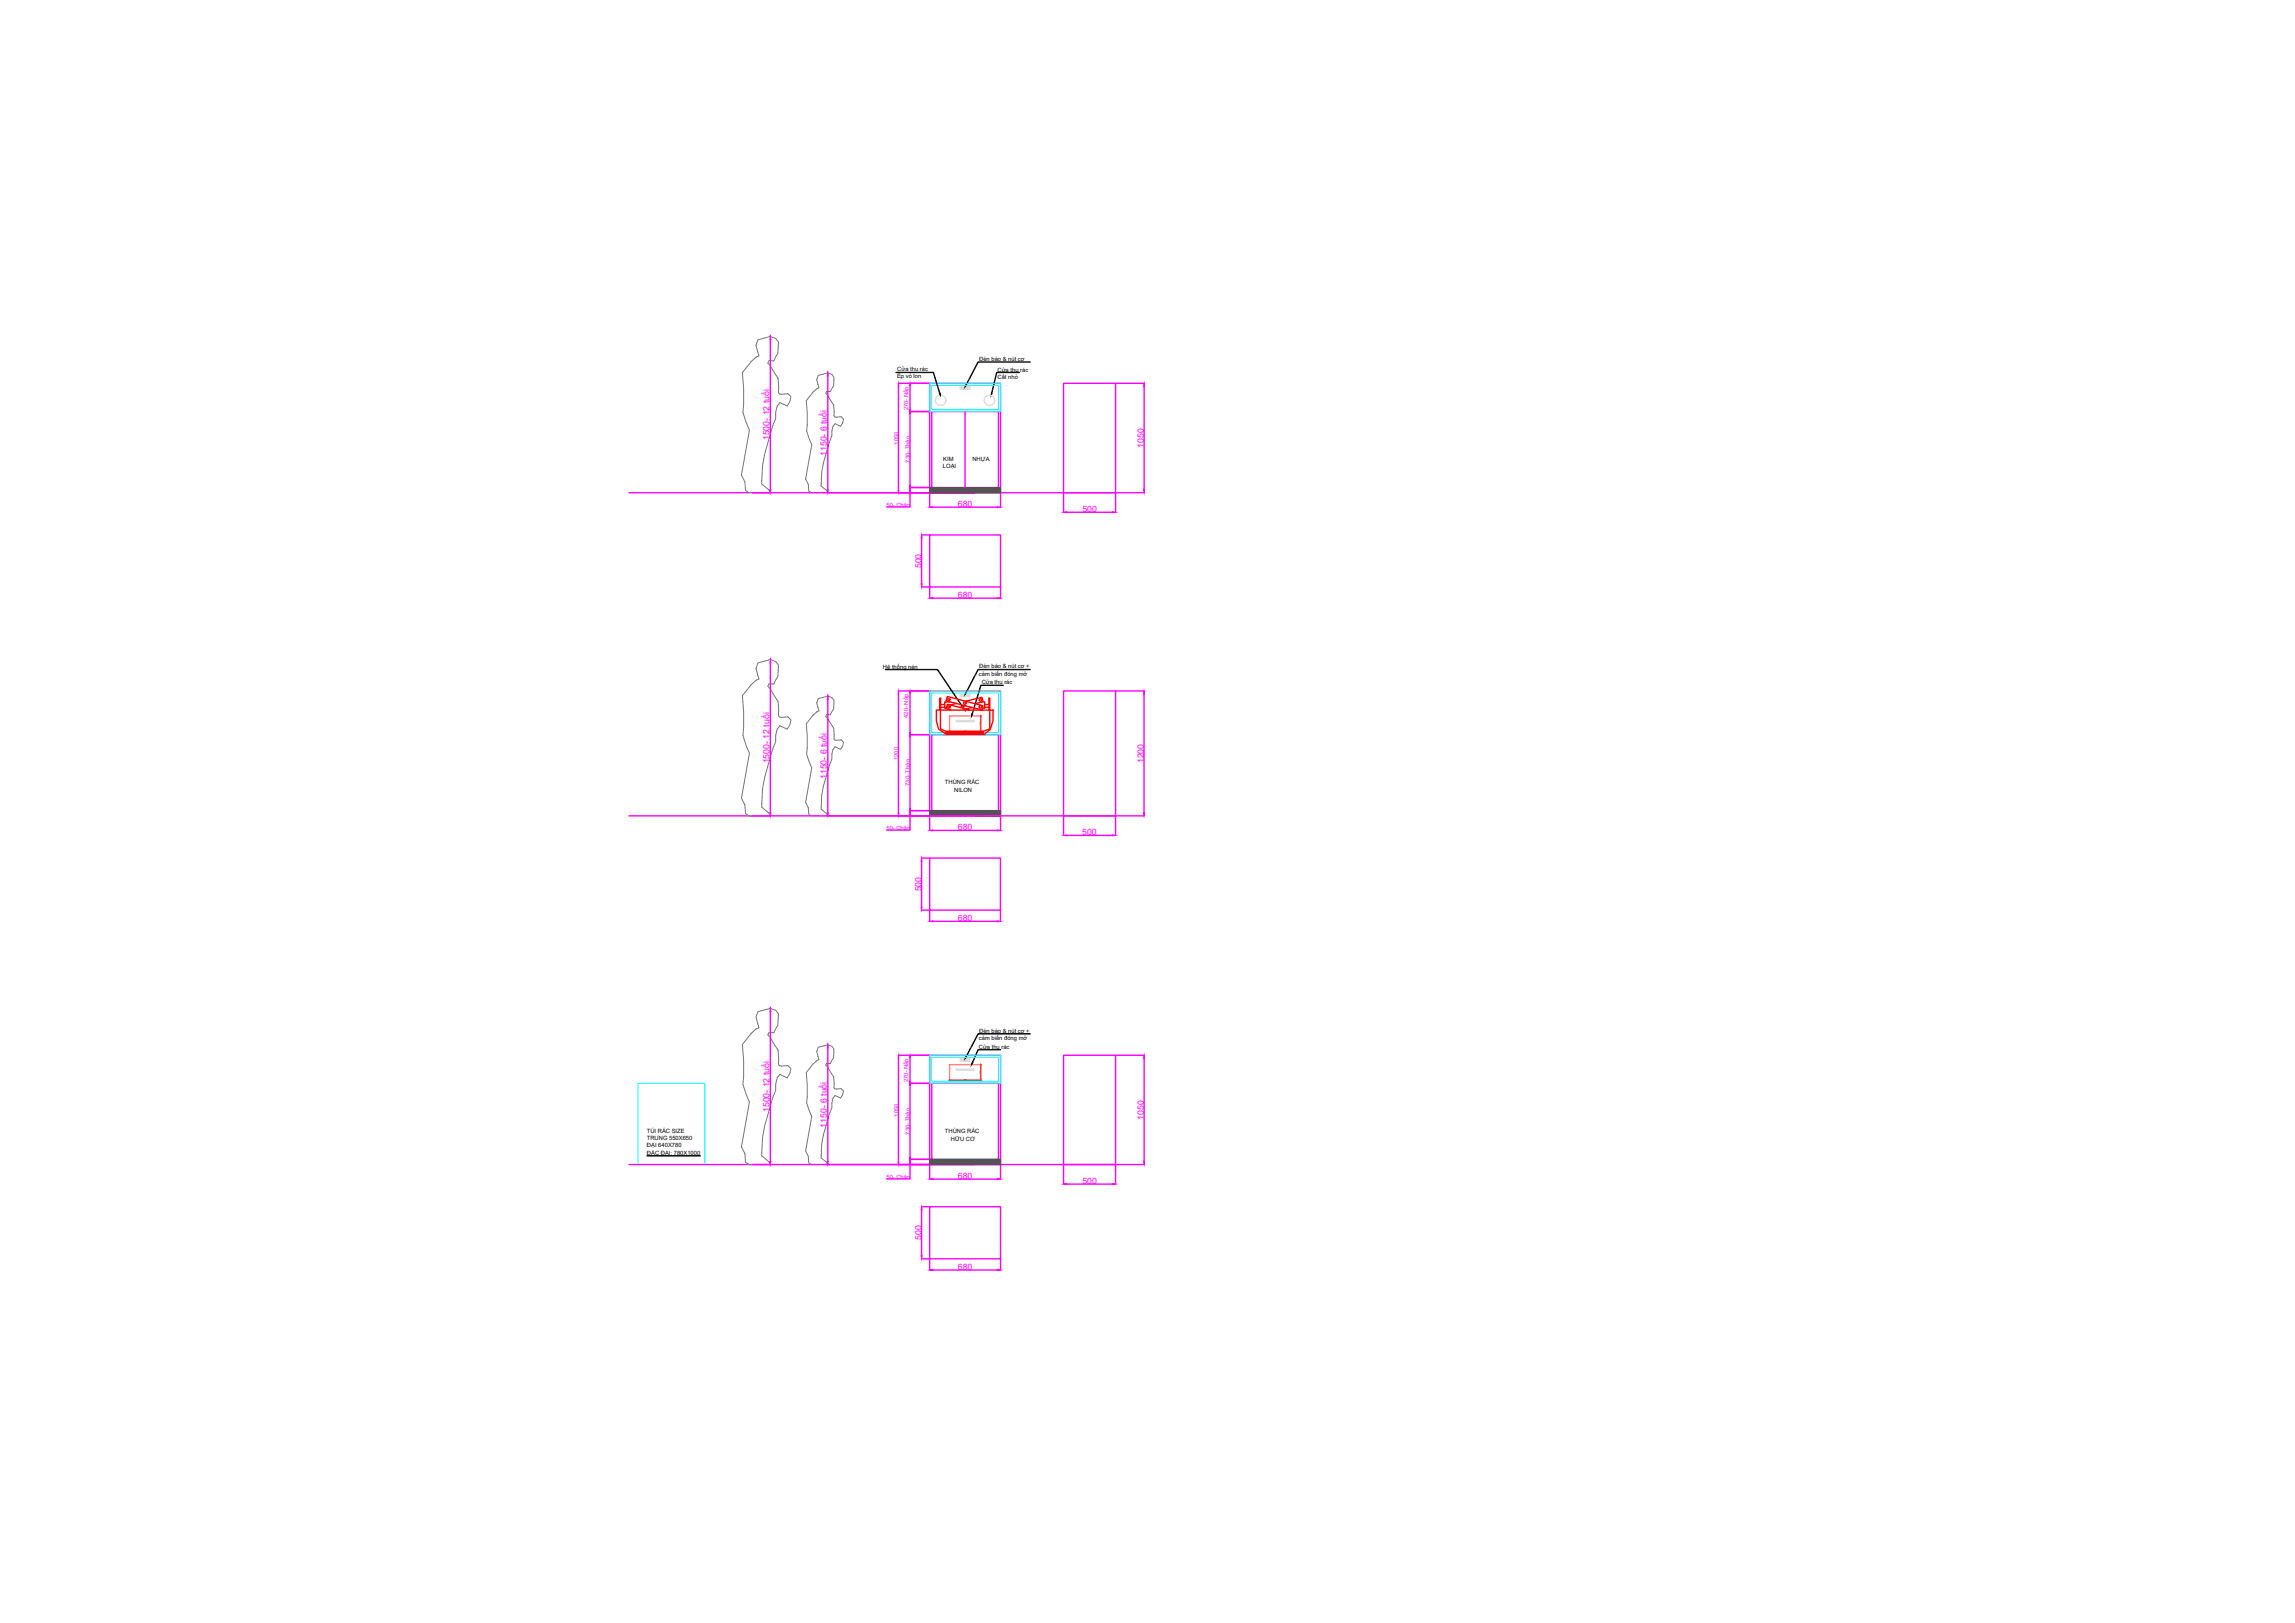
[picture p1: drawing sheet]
<svg xmlns="http://www.w3.org/2000/svg" width="420mm" height="297mm" viewBox="0 0 420 297" stroke-linecap="round" stroke-linejoin="round" font-family="sans-serif">
<defs><g id="words">
<g font-size="1.6" fill="#f0f">
<text x="140.9" y="80.6" transform="rotate(-90 140.9 80.6)">1500- 12 tuổi</text>
<text x="151.4" y="83.5" transform="rotate(-90 151.4 83.5)">1150- 6 tuổi</text>
<text x="209.4" y="82" transform="rotate(-90 209.4 82)">1050</text>
<text x="175.4" y="92.8">680</text>
<text x="198.2" y="93.7">500</text>
<text x="168.7" y="104" transform="rotate(-90 168.7 104)">500</text>
<text x="175.4" y="109.4">680</text>
<text x="140.9" y="139.7" transform="rotate(-90 140.9 139.7)">1500- 12 tuổi</text>
<text x="151.4" y="142.6" transform="rotate(-90 151.4 142.6)">1150- 6 tuổi</text>
<text x="209.4" y="139.7" transform="rotate(-90 209.4 139.7)">1200</text>
<text x="175.4" y="151.9">680</text>
<text x="198.1" y="152.9">500</text>
<text x="168.7" y="163.1" transform="rotate(-90 168.7 163.1)">500</text>
<text x="175.4" y="168.6">680</text>
<text x="140.9" y="203.5" transform="rotate(-90 140.9 203.5)">1500- 12 tuổi</text>
<text x="151.4" y="206.4" transform="rotate(-90 151.4 206.4)">1150- 6 tuổi</text>
<text x="209.4" y="205" transform="rotate(-90 209.4 205)">1050</text>
<text x="175.4" y="215.8">680</text>
<text x="198.2" y="216.7">500</text>
<text x="168.7" y="227" transform="rotate(-90 168.7 227)">500</text>
<text x="175.4" y="232.4">680</text>
</g>
<g font-size="1.1">
<text x="164.2" y="69.2">Ép vỏ lon</text>
<text x="164.3" y="67.8">Cửa thu rác</text>
<text x="179.3" y="66">Đèn báo &amp; nút cơ</text>
<text x="182.6" y="68">Cửa thu rác</text>
<text x="182.6" y="69.4">Cắt nhỏ</text>
<text x="172.6" y="85.6">LOẠI</text>
<text x="172.7" y="84.3">KIM</text>
<text x="178" y="84.3">NHỰA</text>
<text x="161.6" y="122.4">Hệ thống nén</text>
<text x="179.2" y="123.7">cảm biến đóng mở</text>
<text x="179.3" y="122.3">Đèn báo &amp; nút cơ +</text>
<text x="179.7" y="125.3">Cửa thu rác</text>
<text x="173" y="143.5">THÙNG RÁC</text>
<text x="174.7" y="144.9">NILON</text>
<text x="179.2" y="191.9">Cửa thu rác</text>
<text x="179.2" y="190.4">cảm biến đóng mở</text>
<text x="179.3" y="189">Đèn báo &amp; nút cơ +</text>
<text x="118.4" y="207.3">TÚI RÁC SIZE</text>
<text x="118.4" y="208.7">TRUNG 550X650</text>
<text x="173" y="207.3">THÙNG RÁC</text>
<text x="174.1" y="208.8">HỮU CƠ</text>
<text x="118.4" y="210">ĐẠI 640X780</text>
<text x="118.4" y="211.3">ĐẶC ĐẠI: 780X1000</text>
</g>
<g font-size="1.1" fill="#f0f">
<text x="166.3" y="75.1" transform="rotate(-90 166.3 75.1)">270- Nắp</text>
<text x="164.5" y="81.4" transform="rotate(-90 164.5 81.4)">1050</text>
<text x="166.6" y="84.7" transform="rotate(-90 166.6 84.7)">730- Thân</text>
<text x="162.3" y="92.8">50- Chân</text>
<text x="166.3" y="131.4" transform="rotate(-90 166.3 131.4)">420- Nắp</text>
<text x="164.5" y="139.1" transform="rotate(-90 164.5 139.1)">1200</text>
<text x="166.6" y="143.8" transform="rotate(-90 166.6 143.8)">730- Thân</text>
<text x="162.3" y="151.9">50- Chân</text>
<text x="166.3" y="198.1" transform="rotate(-90 166.3 198.1)">270- Nắp</text>
<text x="164.5" y="204.4" transform="rotate(-90 164.5 204.4)">1050</text>
<text x="166.6" y="207.7" transform="rotate(-90 166.6 207.7)">730- Thân</text>
<text x="162.3" y="215.7">50- Chân</text>
</g>
<g font-size=".2">
<text x="176.5" y="133.8">300</text>
<text x="179.5" y="132.7" transform="rotate(-90 179.5 132.7)">150</text>
<text x="176.5" y="197.7">300</text>
<text x="179.5" y="196.5" transform="rotate(-90 179.5 196.5)">150</text>
</g>
</g></defs>
<!-- layer: 0 -->
<g fill="none" stroke="#f0f" stroke-width=".25">
<path d="M141 62.2v27.4M141.1 61.6h.1M151.6 68.2h.1M151.6 68.8v20.8M164.5 70.2h5.7M164.5 70.5v19.3M166.6 70.5v4.4M166.6 75.7v13.1M166.6 75.3h3.6M170.2 70.2h13v20h-13zM170.6 75.3h12.2v13.9h-12.2zM176.7 75.3v13.9"/>
<path d="M194.7 70.2h9.5v20h-9.5zM204.3 70.2h5.2M209.5 70.7v18.9M115.1 90.2h94.4M166.6 89.2h4M166.6 90.2v2.6h-4.3M166.6 89.6v.2M168.7 98.5v8.4M168.7 97.9h1.5M170.2 90.2v2.6M170.8 92.8h11.8M183.2 90.2v2.6"/>
<path d="M194.7 90.2v3.6M195.3 93.8h8.4M204.2 90.2v3.6M168.7 107.4h14.5v-9.5h-13v11.6M170.8 109.5h11.8M183.2 107.4v2.1M141 121.3v27.4M141.1 120.7h.1M151.6 127.4h.1M151.6 128v20.7M164.5 126.5h5.7M164.5 126.8v22.1"/>
<path d="M166.6 126.8v7.3M166.6 134.8v13.2M166.6 134.5h3.6M170.2 126.5h13v22.8h-13zM170.6 134.5h12.2v13.9h-12.2zM204.2 126.5h5.3M209.4 127v21.7M115.1 149.3h94.4M166.6 148.4h4M166.6 149.3v2.6h-4.3M166.6 148.7v.2M168.7 157h1.5"/>
<path d="M168.7 157.6v8.4M170.2 149.3v2.7M170.8 152h11.8M183.2 149.3v2.7M194.7 149.3v-22.8h9.5v22.8h-9.5v3.6M195.3 152.9h8.4M204.2 149.3v3.6M168.7 166.6h14.5v-9.6h-13v11.6M170.8 168.6h11.8M183.2 166.6v2M141 185.1v27.5M141.1 184.6h.1"/>
<path d="M151.6 191.2h.1M151.6 191.8v20.8M164.5 193.1h5.7M164.5 193.5v19.3M166.6 193.5v4.4M166.6 198.7v13.1M166.6 198.3h3.6M170.2 193.1h13v20h-13zM170.6 198.3h12.2v13.9h-12.2zM194.7 193.1h9.5v20h-9.5zM204.3 193.1h5.2M209.5 193.7v18.9"/>
<path d="M115.1 213.1h94.4M166.6 212.2h4M166.6 213.1v2.7h-4.3M166.6 212.6v.2M170.2 213.1v2.7M170.8 215.8h11.8M183.2 213.1v2.7M194.7 213.1v3.6M195.3 216.7h8.4M204.2 213.1v3.6M168.7 230.4h14.5v-9.5h-13v11.5M168.7 220.9h1.5"/>
<path d="M168.7 221.4v8.4M170.8 232.4h11.8M183.2 230.4v2"/>
</g>
<g fill="#f0f" stroke="#f0f" stroke-width=".18">
<path d="M168.6 229.8h.2l-.1 .6z"/>
<path d="M168.7 220.9l.1 .5h-.2z"/>
<path d="M170.2 232.4l.6-.1v.2z"/>
<path d="M182.6 232.3l.6 .1-.6 .1z"/>
<path d="M170.2 215.8l.6-.1v.2z"/>
<path d="M182.6 215.7l.6 .1-.6 .1z"/>
<path d="M164.4 212.8h.1v.3z"/>
<path d="M164.5 193.1v.4h-.1z"/>
<path d="M151.4 212.6h.2v.5z"/>
<path d="M151.6 191.2v.6h-.2z"/>
<path d="M166.6 212.2l.1 .4h-.2z"/>
<path d="M166.5 212.8h.2l-.1 .3z"/>
<path d="M166.5 211.8h.2l-.1 .4z"/>
<path d="M166.6 198.3l.1 .4h-.2z"/>
<path d="M166.5 197.9h.2l-.1 .4z"/>
<path d="M166.6 193.1l.1 .4h-.2z"/>
<path d="M194.7 216.7l.6-.1v.2z"/>
<path d="M203.7 216.6l.5 .1-.5 .1z"/>
<path d="M209.4 212.6h.2l-.1 .5z"/>
<path d="M209.5 193.1l.1 .6h-.2z"/>
<path d="M140.9 212.6h.2l-.1 .5z"/>
<path d="M141 184.6l.1 .5h-.2z"/>
<path d="M170.2 152l.6-.1v.2z"/>
<path d="M182.6 151.9l.6 .1-.6 .1z"/>
<path d="M164.4 148.9h.1v.4z"/>
<path d="M164.5 126.5v.3h-.1z"/>
<path d="M166.6 148.4l.1 .3h-.2z"/>
<path d="M166.5 148.9h.2l-.1 .4z"/>
<path d="M166.5 148h.2l-.1 .4z"/>
<path d="M166.6 134.5l.1 .3h-.2z"/>
<path d="M166.5 134.1h.2l-.1 .4z"/>
<path d="M166.6 126.5l.1 .3h-.2z"/>
<path d="M168.6 166h.2l-.1 .6z"/>
<path d="M168.7 157l.1 .6h-.2z"/>
<path d="M170.2 168.6l.6-.1v.2z"/>
<path d="M182.6 168.5l.6 .1-.6 .1z"/>
<path d="M194.7 152.9l.6-.1v.2z"/>
<path d="M203.7 152.8l.5 .1-.5 .1z"/>
<path d="M209.4 148.7h.2l-.2 .6z"/>
<path d="M209.4 126.5l.2 .5h-.2z"/>
<path d="M151.4 148.7h.2v.6z"/>
<path d="M151.6 127.4v.6h-.2z"/>
<path d="M140.9 148.7h.2l-.1 .6z"/>
<path d="M141 120.7l.1 .6h-.2z"/>
<path d="M168.6 106.9h.2l-.1 .5z"/>
<path d="M168.7 97.9l.1 .6h-.2z"/>
<path d="M170.2 109.5l.6-.1v.2z"/>
<path d="M182.6 109.4l.6 .1-.6 .1z"/>
<path d="M170.2 92.8l.6-.1v.2z"/>
<path d="M182.6 92.7l.6 .1-.6 .1z"/>
<path d="M164.4 89.8h.1v.4z"/>
<path d="M164.5 70.2v.3h-.1z"/>
<path d="M151.4 89.6h.2v.6z"/>
<path d="M151.6 68.2v.6h-.2z"/>
<path d="M166.6 89.2l.1 .4h-.2z"/>
<path d="M166.5 89.8h.2l-.1 .4z"/>
<path d="M166.5 88.8h.2l-.1 .4z"/>
<path d="M166.6 75.3l.1 .4h-.2z"/>
<path d="M166.5 74.9h.2l-.1 .4z"/>
<path d="M166.6 70.2l.1 .3h-.2z"/>
<path d="M194.7 93.8l.6-.2v.2z"/>
<path d="M203.7 93.6l.5 .2h-.5z"/>
<path d="M209.4 89.6h.2l-.1 .6z"/>
<path d="M209.5 70.2l.1 .5h-.2z"/>
<path d="M140.9 89.6h.2l-.1 .6z"/>
<path d="M141 61.6l.1 .6h-.2z"/>
</g>
<!-- layer: 0-NETTHAY -->
<path d="M170.2 70.2h13v5.1h-13zM170.6 70.5h12.2v4.4h-12.2zM170.2 126.5h13v8h-13zM170.6 126.8h12.2v7.3h-12.2zM116.8 198.3h12.2v14.8h-12.2zM170.2 193.1h13v5.2h-13zM170.6 193.5h12.2v4.4h-12.2z" fill="none" stroke="#0ff" stroke-width=".18"/>
<!-- layer: 0TD-TEXT -->
<path d="M164 68.2h6.9l1.1 3.8M186.6 68.2h-4.1l-1 3.8M188.6 66.3h-9.5l-2.2 4.2M162.1 122.5h9.5l4.8 7.1M183.7 125.4h-4.1l-1.6 5.2M188.6 122.5h-9.5l-2.2 4.3M183.2 192.1h-4.1l-1.1 2.4M188.6 189.2h-9.5l-2.2 4.2M118.4 211.5h9.8" fill="none" stroke="#000" stroke-width=".25"/>
<!-- layer: VN-EQUIPMENT -->
<path d="M138.7 62.2l2.3-.6 1 .3 .5 .7-.1 2.1-.7 1.3h-.9l-.3 .4 .5 .5 1.5 2.4 .1 2.8 .5 .1 1.2-.1 .5 .5-.2 .9-.5 .8-1.3-.6-.5 .6-.3 1.1v1.2a30.4 30.4 0 0 0-2.6 12l1.3 1 .2 .6h-3.8l-.6-.4-.1-1.6-.7-1.3 1.5-8.2-1.2-3.2 .1-4.4-.2-2.9 1.6-2 .9-.9 .6-.2-.6-1.9zM149.8 68.7l1.8-.5 .7 .3 .4 .5-.1 1.6-.6 1.1-.6-.1-.2 .4 .3 .3 1.1 1.8 .2 2.2h1.2l.4 .4-.1 .7-.4 .6-1-.5-.4 .5-.2 .9v.9a23.1 23.1 0 0 0-2 9.1l1 .9 .1 .4h-2.9l-.4-.3-.1-1.2-.5-1 1.1-6.3-.9-2.5 .1-3.3-.2-2.3 1.2-1.5 .7-.7 .4-.1-.4-1.5zM138.7 121.3l2.3-.6 1 .4 .5 .6-.1 2.1-.7 1.4-.9-.1-.3 .5 .5 .4 1.5 2.4 .1 2.8 .5 .1 1.2-.1 .5 .6-.2 .9-.5 .7-1.3-.6-.5 .6-.3 1.2v1.1a30.4 30.4 0 0 0-2.6 12l1.3 1.1 .2 .5h-3.8l-.6-.4-.1-1.6-.7-1.2 1.5-8.2-1.2-3.3 .1-4.3-.2-3 1.6-2 .9-.8 .6-.2-.6-2zM149.8 127.9l1.8-.5 .7 .3 .4 .5-.1 1.6-.6 1h-.6l-.2 .3 .3 .4 1.1 1.8 .2 2.1h1.2l.4 .5-.1 .7-.4 .5-1-.4-.4 .4-.2 .9v.9a22.9 22.9 0 0 0-2 9.2l1 .8 .1 .4h-2.9l-.4-.3-.1-1.2-.5-1 1.1-6.3-.9-2.4 .1-3.4-.2-2.2 1.2-1.6 .7-.6 .4-.2-.4-1.5zM138.7 185.2l2.3-.6 1 .3 .5 .7-.1 2-.7 1.4h-.9l-.3 .4 .5 .4 1.5 2.4 .1 2.8 .5 .1 1.2-.1 .5 .6-.2 .9-.5 .8-1.3-.7-.5 .7-.3 1.1v1.2a48.9 48.9 0 0 0-2.4 8.7l-.2 3.2 1.3 1.1 .2 .6-3.8-.1-.6-.4-.1-1.5-.7-1.3 1.5-8.2-1.2-3.3 .1-4.3-.2-2.9 1.6-2.1 .9-.8 .6-.2-.6-2zM149.8 191.7l1.8-.5 .7 .3 .4 .5-.1 1.6-.6 1h-.6l-.2 .4 .3 .3 1.1 1.8 .2 2.1h1.2l.4 .5-.1 .7-.4 .6-1-.5-.4 .5-.2 .9v.8a22.9 22.9 0 0 0-2 9.2l1 .8 .1 .4h-2.9l-.4-.3-.1-1.2-.5-.9 1.1-6.3-.9-2.5 .1-3.3-.2-2.3 1.2-1.6 .7-.6 .4-.2-.4-1.5z" fill="none" stroke="#767676" stroke-width=".18"/>
<!-- layer: CADdetails-11-VERYFINE -->
<path d="M173.8 131h5.7v2.9h-5.7zM173.8 194.8h5.7v2.9h-5.7z" fill="none" stroke="#ff7f7f" stroke-width=".25"/>
<!-- layer: CADdetails-9-EXTRAFINE -->
<g fill="none" stroke="#dcdcdc" stroke-width=".25">
<path d="M175.9 70.8v.4M175.9 70.8h1.6v.4h-1.6M176.1 70.9h.1v.2h-.1v-.1M176.1 71l.1 .1zM176.1 70.9h.1M176.4 70.9l.2 .1v.1h-.2zM176.5 71l.1 .1zM176.5 70.9h.1M176.8 71l.1 .1zM176.8 70.9l.1 .2h-.1zM176.8 70.9h.1M175.1 131.8l-.1 .1 .1 .2h3.1v-.3"/>
<path d="M175.1 131.9h3.1M175.8 127.4l.1 .1M175.9 127.1l-.1 .4M175.9 127.1h1.6v.4M176.1 127.2h.1v.2h-.1v-.2M176.1 127.3l.1 .1zM176.1 127.2h.1M176.4 127.2h.2v.2h-.2zM176.5 127.3l.1 .1zM176.5 127.2h.1M176.8 127.3l.1 .1zM176.8 127.2l.1 .2h-.1z"/>
<path d="M176.8 127.2h.1M177.1 127.3h.2M177.1 127.3h.1M177.3 127.3l-.1 .1-.1-.1M177.5 127.4l-1.6 .1M175.1 195.7h3.1l.1 .1-.1 .1h-3.1zM175.9 193.8v.4M175.9 193.8h1.6v.4M175.9 194.2h1.6M176.1 193.9h.1v.2h-.1v-.2M176.1 193.9l.1 .2zM176.1 194l.1 .1z"/>
<path d="M176.1 193.9h.1M176.4 193.9h.2v.2h-.2zM176.5 193.9l.1 .2zM176.5 194l.1 .1zM176.5 193.9h.1M176.8 193.9l.1 .2zM176.8 193.9l.1 .2h-.1zM176.8 194l.1 .1zM176.8 193.9h.1"/>
<circle cx="172.2" cy="73.3" r=".95"/>
<circle cx="177.2" cy="71" r=".05"/>
<circle cx="177.2" cy="71" r=".09"/>
<circle cx="181.1" cy="73.3" r=".95"/>
<circle cx="177.2" cy="127.3" r=".05"/>
<circle cx="177.2" cy="194" r=".05"/>
<circle cx="177.2" cy="194" r=".09"/>
</g>
<!-- layer: 0 -->
<path d="M173.8 133.8h.1M173.9 133.9h5.6M179.5 131.1v2.7M179.6 131h.1M179.6 133.9h.1M173.8 197.6v.1M173.9 197.7h5.6M179.5 194.9v2.8M179.6 194.8h.1M179.6 197.7h.1" fill="none" stroke="#dd6e00" stroke-width=".25"/>
<!-- layer: 0TD-TEXT -->
<path d="M172 72h.1v.3zM176.8 70.4l.1 .1-.2 .3zM181.5 72h.1l-.1 .4zM176.4 129.7l.1-.1 .1 .3zM176.8 126.7l.1 .1-.2 .3zM177.9 130.6l.2 .1-.2 .3zM176.8 193.4l.1 .1-.2 .3zM178 194.5h.1l-.2 .3z" fill="#000" stroke="#000" stroke-width=".18"/>
<!-- layer: hatch -->
<g fill="#545454" stroke="#545454" stroke-width=".18">
<path d="M170.2 212.2l13 .9v-.9zM170.2 212.2l13 .9h-13z"/>
<path d="M170.2 148.4l13 .9v-.9zM170.2 148.4l13 .9h-13z"/>
<path d="M170.2 89.2l13 1v-1zM170.2 89.2l13 1h-13z"/>
</g>
<path d="M170.2 89.2h13v1h-13zM170.2 148.4h13v.9h-13zM170.2 212.2h13v.9h-13z" fill="none" stroke="#545454" stroke-width=".18"/>
<!-- layer: CADdetails-250-254-GREY -->
<path d="M172.7 134.5h7.7" fill="none" stroke="#989898" stroke-width=".25"/>
<!-- layer: CADdetails-1-FINE -->
<g fill="none" stroke="#f00" stroke-width=".25">
<path d="M171.4 129.9l10.4 .1v1.9l-.5 1.6-1.1 .9h-7l-1.4-1-.4-1.4zM172 127.8h.2v2.1h-.2zM172.2 129.9v3.5l.9 .4h6.9l1.2-.4v-3.4M172.2 129.4h.8M172.2 128.9h.8M173.1 133.8v.2h6.9v-.2M173.3 134v.3h6.7v-.3M173.4 127.5l6.6 1.7-.2 .7-6.6-1.6zM174 128.5h-1v1.1h.2M174 129.9l-.8-.2 .3-.8 4.1 1M175.1 128.7l-1.1 .3M176.8 128.3l2.9-.7 .3 .8-1.5 .4"/>
<path d="M176.8 129.2l-1.1 .3M177.9 129.5l-1.1 .3M179.8 128.5h.5v1.1h-.4M180.3 129.4h.7M180.3 128.9h.7M181 127.8h.2v2.1h-.2z"/>
<circle cx="173.7" cy="128" r=".2"/>
<circle cx="173.7" cy="129.4" r=".22"/>
<circle cx="176.6" cy="128.7" r=".22"/>
<circle cx="179.5" cy="128.1" r=".22"/>
<circle cx="179.5" cy="129.4" r=".24"/>
</g>
<use href="#words"/>
</svg>
